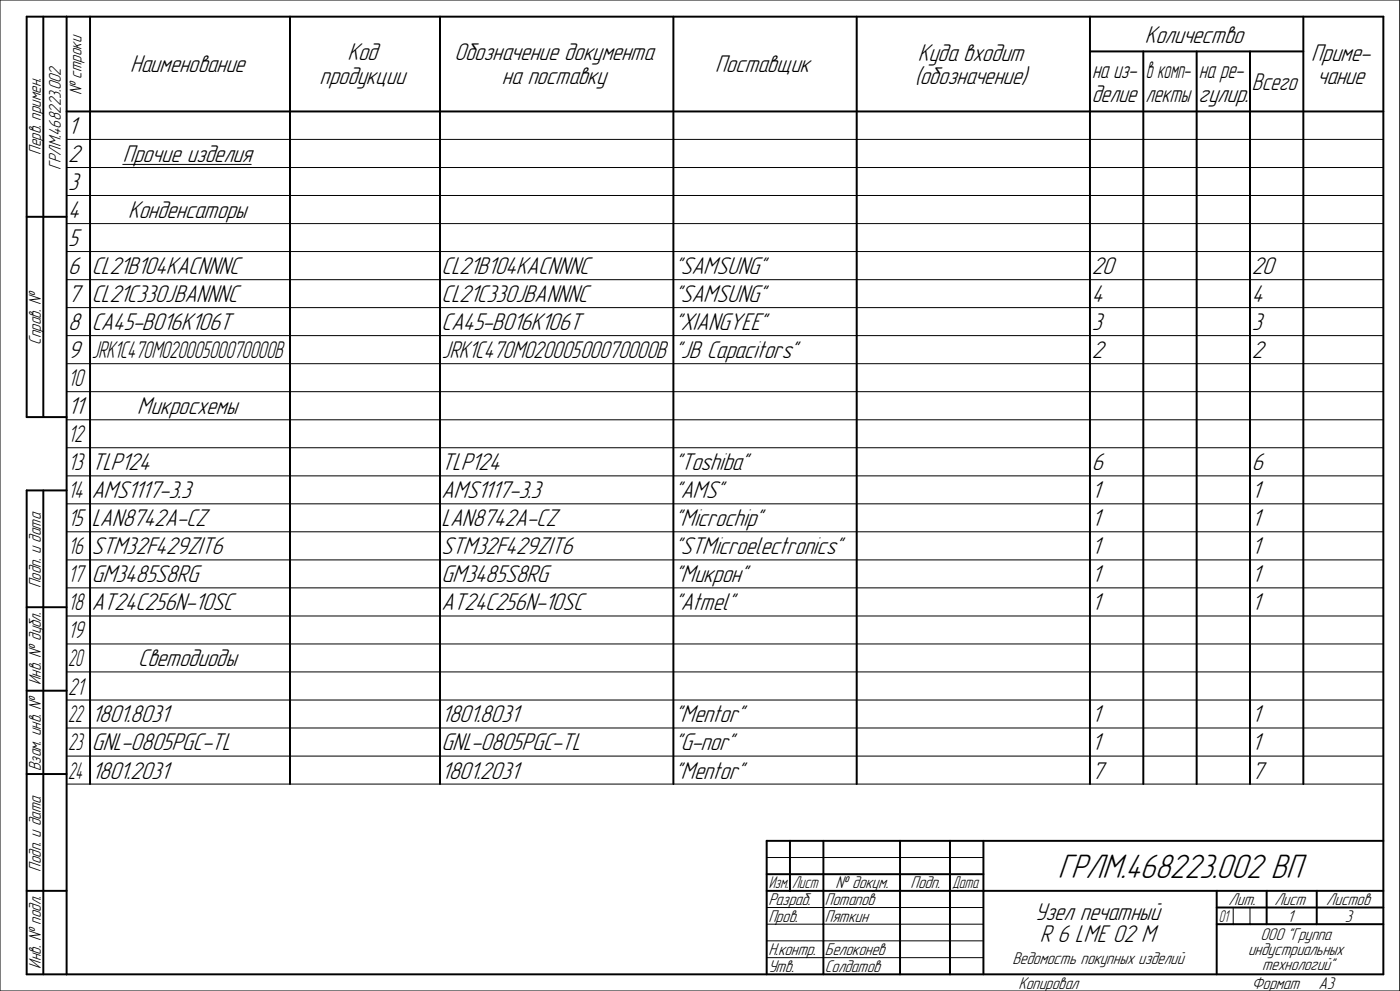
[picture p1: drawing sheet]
<svg xmlns="http://www.w3.org/2000/svg" width="420mm" height="297mm" viewBox="0 0 420 297" stroke-linecap="round" stroke-linejoin="round" font-family="sans-serif">
<defs><g id="words">
<text font-size="10.7" x="317.3" y="263.1">ГРЛМ.468223.002 ВП</text>
<g font-size="7.7">
<text x="343.4" y="12.7">Количество</text>
<text x="39" y="21.6">Наименование</text>
<text x="104.2" y="18">Код</text>
<text x="136.3" y="18">Обозначение документа</text>
<text x="214.6" y="21.7">Поставщик</text>
<text x="275.3" y="18.2">Куда входит</text>
<text x="393.4" y="18.2">Приме-</text>
<text x="95.9" y="25.1">продукции</text>
<text x="150.5" y="25.1">на поставку</text>
<text x="274.4" y="25.3">(обозначение)</text>
<text x="395.1" y="25.3">чание</text>
<text x="359.6" y="30.5">гулир.</text>
<text x="20.5" y="40.1">1</text>
<text x="20.5" y="48.5">2</text>
<text x="36.8" y="48.5">Прочие изделия</text>
<text x="20.5" y="56.9">3</text>
<text x="20.5" y="65.3">4</text>
<text x="38.4" y="65.3">Конденсаторы</text>
<text x="20.5" y="73.7">5</text>
<text x="20.5" y="82.1">6</text>
<text x="27.5" y="82.1">CL21B104KACNNNC</text>
<text x="132.5" y="82.1">CL21B104KACNNNC</text>
<text x="202.5" y="82.1">&quot;SAMSUNG&quot;</text>
<text x="327.5" y="82.1">20</text>
<text x="375.5" y="82.1">20</text>
<text x="20.5" y="90.6">7</text>
<text x="27.5" y="90.6">CL21C330JBANNNC</text>
<text x="132.5" y="90.6">CL21C330JBANNNC</text>
<text x="202.5" y="90.6">&quot;SAMSUNG&quot;</text>
<text x="327.5" y="90.6">4</text>
<text x="375.5" y="90.6">4</text>
<text x="20.5" y="98.9">8</text>
<text x="27.5" y="98.9">CA45-B016K106T</text>
<text x="132.5" y="98.9">CA45-B016K106T</text>
<text x="202.5" y="98.9">&quot;XIANGYEE&quot;</text>
<text x="327.5" y="98.9">3</text>
<text x="375.5" y="98.9">3</text>
<text x="20.5" y="107.3">9</text>
<text x="202.5" y="107.3">&quot;JB Capacitors&quot;</text>
<text x="327.5" y="107.3">2</text>
<text x="375.5" y="107.3">2</text>
<text x="41.2" y="124.1">Микросхемы</text>
<text x="27.5" y="140.9">TLP124</text>
<text x="132.5" y="140.9">TLP124</text>
<text x="202.5" y="140.9">&quot;Toshiba&quot;</text>
<text x="327.5" y="140.9">6</text>
<text x="375.5" y="140.9">6</text>
<text x="27.5" y="149.4">AMS1117-3.3</text>
<text x="132.5" y="149.4">AMS1117-3.3</text>
<text x="202.5" y="149.4">&quot;AMS&quot;</text>
<text x="327.5" y="149.4">1</text>
<text x="375.5" y="149.4">1</text>
<text x="27.5" y="157.7">LAN8742A-CZ</text>
<text x="132.5" y="157.7">LAN8742A-CZ</text>
<text x="202.5" y="157.7">&quot;Microchip&quot;</text>
<text x="327.5" y="157.7">1</text>
<text x="375.5" y="157.7">1</text>
<text x="27.5" y="166.1">STM32F429ZIT6</text>
<text x="132.5" y="166.1">STM32F429ZIT6</text>
<text x="202.5" y="166.1">&quot;STMicroelectronics&quot;</text>
<text x="327.5" y="166.1">1</text>
<text x="375.5" y="166.1">1</text>
<text x="27.5" y="174.5">GM3485S8RG</text>
<text x="132.5" y="174.5">GM3485S8RG</text>
<text x="202.5" y="174.5">&quot;Микрон&quot;</text>
<text x="327.5" y="174.5">1</text>
<text x="375.5" y="174.5">1</text>
<text x="27.5" y="182.9">AT24C256N-10SC</text>
<text x="132.5" y="182.9">AT24C256N-10SC</text>
<text x="202.5" y="182.9">&quot;Atmel&quot;</text>
<text x="327.5" y="182.9">1</text>
<text x="375.5" y="182.9">1</text>
<text x="41.4" y="199.7">Светодиоды</text>
<text x="27.5" y="216.5">1801.8031</text>
<text x="132.5" y="216.5">1801.8031</text>
<text x="202.5" y="216.5">&quot;Mentor&quot;</text>
<text x="327.5" y="216.5">1</text>
<text x="375.5" y="216.5">1</text>
<text x="27.5" y="224.9">GNL-0805PGC-TL</text>
<text x="132.5" y="224.9">GNL-0805PGC-TL</text>
<text x="202.5" y="224.9">&quot;G-nor&quot;</text>
<text x="327.5" y="224.9">1</text>
<text x="375.5" y="224.9">1</text>
<text x="27.5" y="233.3">1801.2031</text>
<text x="132.5" y="233.3">1801.2031</text>
<text x="202.5" y="233.3">&quot;Mentor&quot;</text>
<text x="327.5" y="233.3">7</text>
<text x="375.5" y="233.3">7</text>
<text x="310.4" y="275.6">Узел печатный</text>
<text x="311.9" y="282.3">R 6 LME 02 M</text>
</g>
<g font-size="7.6">
<text x="375.6" y="26.9">Всего</text>
<text x="327.5" y="30.5">делие</text>
<text x="132.5" y="107.3">JRK1C470M02000500070000B</text>
<text x="20.5" y="124.1">11</text>
</g>
<g font-size="7.5">
<text x="327.7" y="23.4">на из-</text>
<text x="359.7" y="23.4">на ре-</text>
<text x="343.7" y="30.5">лекты</text>
<text x="27.5" y="107.3">JRK1C470M02000500070000B</text>
<text x="20.5" y="115.7">10</text>
<text x="20.5" y="132.5">12</text>
<text x="20.5" y="140.9">13</text>
<text x="20.5" y="149.4">14</text>
<text x="20.5" y="157.7">15</text>
<text x="20.5" y="166.1">16</text>
<text x="20.5" y="174.5">17</text>
<text x="20.5" y="182.9">18</text>
<text x="20.5" y="191.3">19</text>
<text x="20.5" y="208.2">21</text>
</g>
<g font-size="7.4">
<text x="343.8" y="23.4">в комп-</text>
<text x="20.5" y="199.7">20</text>
<text x="20.5" y="216.5">22</text>
<text x="20.5" y="224.9">23</text>
<text x="20.5" y="233.3">24</text>
</g>
<g font-size="5.4">
<text x="24.4" y="28.6" transform="rotate(-90 24.4 28.6)">№ строки</text>
<text x="12.3" y="46.4" transform="rotate(-90 12.3 46.4)">Перв. примен.</text>
<text x="18.3" y="50.9" transform="rotate(-90 18.3 50.9)">ГРЛМ.468223.002</text>
<text x="12.3" y="103.3" transform="rotate(-90 12.3 103.3)">Справ. №</text>
<text x="12.3" y="176.2" transform="rotate(-90 12.3 176.2)">Подп. и дата</text>
<text x="12.3" y="205.3" transform="rotate(-90 12.3 205.3)">Инв. № дубл.</text>
<text x="12.3" y="231" transform="rotate(-90 12.3 231)">Взам. инв. №</text>
<text x="12.3" y="261.2" transform="rotate(-90 12.3 261.2)">Подп. и дата</text>
<text x="250.7" y="266.3">№ докум.</text>
<text x="273.1" y="266.3">Подп.</text>
<text x="230.5" y="271.3">Разраб.</text>
<text x="247.5" y="271.3">Потапов</text>
<text x="368.6" y="271.3">Лит.</text>
<text x="382.3" y="271.3">Лист</text>
<text x="397.8" y="271.3">Листов</text>
<text x="230.5" y="276.3">Пров.</text>
<text x="247.5" y="276.3">Пяткин</text>
<text x="378.1" y="281.8">ООО &quot;Группа</text>
<text x="386.1" y="276.3">1</text>
<text x="403.4" y="276.3">3</text>
<text x="230.5" y="286.3">Н.контр.</text>
<text x="247.5" y="286.3">Белоконев</text>
<text x="374.4" y="286.3">индустриальных</text>
<text x="12.3" y="290.3" transform="rotate(-90 12.3 290.3)">Инв. № подл.</text>
<text x="230.5" y="291.3">Утв.</text>
<text x="247.5" y="291.3">Солдатов</text>
<text x="303.7" y="288.9">Ведомость покупных изделий</text>
<text x="378.6" y="290.8">технологий&quot;</text>
<text x="305.5" y="296.3">Копировал</text>
<text x="375.5" y="296.3">Формат</text>
<text x="395.5" y="296.3">A3</text>
</g>
<g font-size="5.3">
<text x="230.6" y="266.3">Изм. Лист</text>
<text x="285.6" y="266.3">Дата</text>
</g>
<text font-size="5.2" x="365.7" y="276.3">О1</text>
</g></defs>
<g fill="none" stroke="#000" stroke-width=".3">
<path d="M420 0v297M420 0h-420v297h420M20 41.8h395M20 50.2h395M20 58.6h395M36.8 49.3h38.6M20 67h395M20 75.4h395M20 83.8h395M20 92.2h395M20 100.6h395M20 109h395"/>
<path d="M20 117.4h395M20 125.8h395M20 134.2h395M20 142.6h395M20 151h395M20 159.4h395M20 167.8h395M20 176.2h395M20 184.6h395M20 193h395M20 201.4h395M20 209.8h395"/>
<path d="M20 218.2h395M20 226.6h395M20 235h395M230 257h65M230 272h65M230 277h65M370 272v5M375 272v5M230 282h65M230 287h65"/>
</g>
<g fill="none" stroke="#000" stroke-width=".59">
<path d="M13 5v120M20 5v287M27 5v230M87 5v230M132 5v230M202 5v230M257 5v230M327 15.4h64M327 5v230M343 15.4v219.6M359 15.4v219.6M375 15.4v219.6"/>
<path d="M391 5v230M20 33.4h395M8 65h12M20 125h-12v-120h407v287h-407v-145h12M13 147v145M8 182h12M8 207h12M8 232h12M237 252v15M247 252v40M270 252v40M285 252v40"/>
<path d="M295 252v40M415 252h-185v40M8 267h12M230 267h185M230 262h65M365 267v25M365 272h50M365 277h50M380 267v10M395 267v10"/>
</g>
<use href="#words"/>
</svg>
